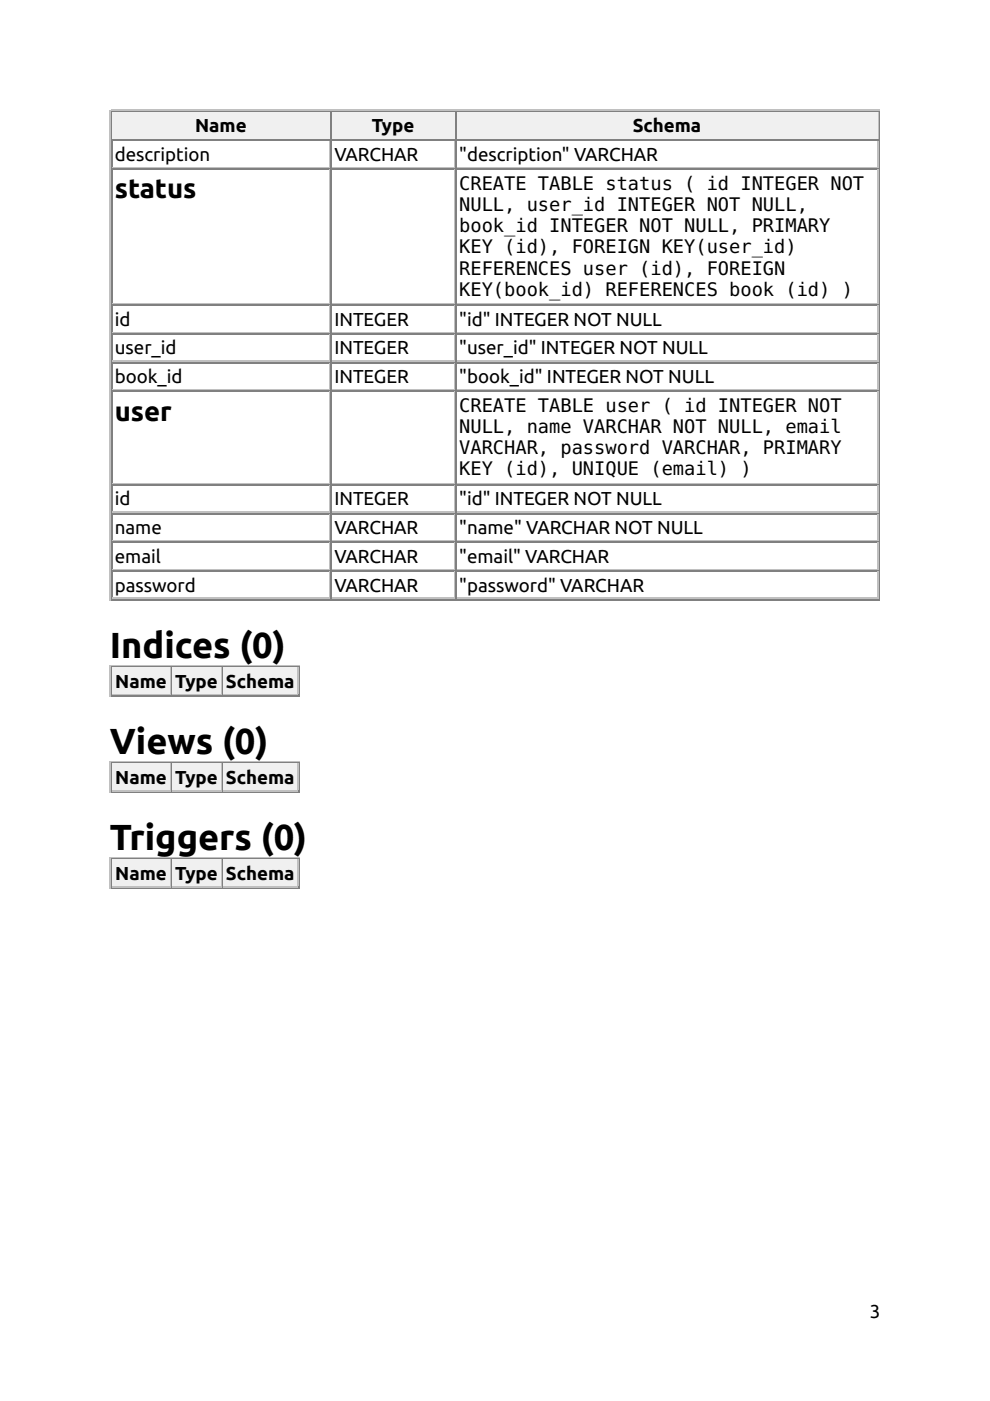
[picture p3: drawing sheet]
<svg xmlns="http://www.w3.org/2000/svg" width="210mm" height="297mm" viewBox="0 0 210 297" stroke-linecap="round" stroke-linejoin="round" font-family="sans-serif">
<defs><g id="words">
<g font-size="7.7">
<text x="23.3" y="139.4">Indices (0)</text>
<text x="23.3" y="159.8">Views (0)</text>
<text x="23.3" y="180.2">Triggers (0)</text>
</g>
<g font-size="5.8">
<text x="24.3" y="42.1">status</text>
<text x="24.3" y="89.2">user</text>
</g>
<g font-size="4">
<text x="41.4" y="28">Name</text>
<text x="78.8" y="28">Type</text>
<text x="134.1" y="28">Schema</text>
<text x="24.3" y="34.1">description</text>
<text x="70.9" y="34.1">VARCHAR</text>
<text x="97.4" y="34.1">&quot;description&quot; VARCHAR</text>
<text x="97.4" y="40.2">CREATE TABLE status ( id INTEGER NOT</text>
<text x="97.4" y="44.7">NULL, user_id INTEGER NOT NULL,</text>
<text x="97.4" y="49.2">book_id INTEGER NOT NULL, PRIMARY</text>
<text x="97.4" y="53.7">KEY (id), FOREIGN KEY(user_id)</text>
<text x="97.4" y="58.2">REFERENCES user (id), FOREIGN</text>
<text x="97.4" y="62.7">KEY(book_id) REFERENCES book (id) )</text>
<text x="24.3" y="69.1">id</text>
<text x="70.9" y="69.1">INTEGER</text>
<text x="97.4" y="69.1">&quot;id&quot; INTEGER NOT NULL</text>
<text x="24.3" y="75.1">user_id</text>
<text x="70.9" y="75.1">INTEGER</text>
<text x="97.4" y="75.1">&quot;user_id&quot; INTEGER NOT NULL</text>
<text x="24.3" y="81.2">book_id</text>
<text x="70.9" y="81.2">INTEGER</text>
<text x="97.4" y="81.2">&quot;book_id&quot; INTEGER NOT NULL</text>
<text x="97.4" y="87.3">CREATE TABLE user ( id INTEGER NOT</text>
<text x="97.4" y="91.8">NULL, name VARCHAR NOT NULL, email</text>
<text x="97.4" y="96.3">VARCHAR, password VARCHAR, PRIMARY</text>
<text x="97.4" y="100.8">KEY (id), UNIQUE (email) )</text>
<text x="24.3" y="107.2">id</text>
<text x="70.9" y="107.2">INTEGER</text>
<text x="97.4" y="107.2">&quot;id&quot; INTEGER NOT NULL</text>
<text x="24.3" y="113.2">name</text>
<text x="70.9" y="113.2">VARCHAR</text>
<text x="97.4" y="113.2">&quot;name&quot; VARCHAR NOT NULL</text>
<text x="24.3" y="119.3">email</text>
<text x="70.9" y="119.3">VARCHAR</text>
<text x="97.4" y="119.3">&quot;email&quot; VARCHAR</text>
<text x="24.3" y="125.4">password</text>
<text x="70.9" y="125.4">VARCHAR</text>
<text x="97.4" y="125.4">&quot;password&quot; VARCHAR</text>
<text x="24.4" y="145.8">Name</text>
<text x="37.2" y="145.8">Type</text>
<text x="47.9" y="145.8">Schema</text>
<text x="24.4" y="166.2">Name</text>
<text x="37.2" y="166.2">Type</text>
<text x="47.9" y="166.2">Schema</text>
<text x="24.4" y="186.5">Name</text>
<text x="37.2" y="186.5">Type</text>
<text x="47.9" y="186.5">Schema</text>
<text x="184.4" y="279.4">3</text>
</g>
</g></defs>
<path d="M23.4 23.3v104M23.5 23.4h163M23.8 29.5h46.3M70 23.8v5.6" fill="none" stroke="#c0c0c0" stroke-width=".26"/>
<path d="M23.7 23.5v6.1M23.8 23.7h46.3M186.4 23.5v103.5M23.5 127.1h163" fill="none" stroke="#808080" stroke-width=".26"/>
<g fill="#f0f0f0">
<path d="M23.8 23.8h46v5.6h-46z"/>
<path d="M41.3 24.3h11.1v4.5h-11.1z"/>
</g>
<path d="M70.2 23.5v6.1M70.4 23.7h26.2" fill="none" stroke="#808080" stroke-width=".26"/>
<path d="M70.4 29.5h26.2M96.4 23.8v5.6" fill="none" stroke="#c0c0c0" stroke-width=".26"/>
<g fill="#f0f0f0">
<path d="M70.4 23.8h25.9v5.6h-25.9z"/>
<path d="M78.6 24.3h9.5v4.5h-9.5z"/>
</g>
<path d="M96.7 23.5v6.1M96.8 23.7h89.5" fill="none" stroke="#808080" stroke-width=".26"/>
<path d="M96.8 29.5h89.5M186.1 23.8v5.6" fill="none" stroke="#c0c0c0" stroke-width=".26"/>
<g fill="#f0f0f0">
<path d="M96.8 23.8h89.2v5.6h-89.2z"/>
<path d="M134.1 24.3h14.6v4.5h-14.6z"/>
</g>
<g fill="none" stroke="#808080" stroke-width=".26">
<path d="M23.7 29.6v97.4M23.8 29.8h46.3M23.8 35.9h46.3M70.2 29.6v97.4M70.4 29.8h26.2M70.4 35.9h26.2M96.7 29.6v97.4M96.8 29.8h89.5M96.8 35.9h89.5M23.8 64.7h46.3M23.8 70.8h46.3M23.8 76.9h46.3"/>
<path d="M70.4 64.7h26.2M70.4 70.8h26.2M70.4 76.9h26.2M96.8 64.7h89.5M96.8 70.8h89.5M96.8 76.9h89.5M23.8 82.9h46.3M70.4 82.9h26.2M96.8 82.9h89.5M23.8 102.8h46.3M23.8 108.9h46.3M23.8 115h46.3"/>
<path d="M70.4 102.8h26.2M70.4 108.9h26.2M70.4 115h26.2M96.8 102.8h89.5M96.8 108.9h89.5M96.8 115h89.5M23.8 121h46.3M70.4 121h26.2M96.8 121h89.5M23.5 147.5h40M23.7 141.3v6.1M23.8 141.4h12.4"/>
<path d="M63.4 141.3v6.1"/>
</g>
<g fill="none" stroke="#c0c0c0" stroke-width=".26">
<path d="M23.8 35.6h46.3M70 29.9v5.6M70 36v28.3M70.4 35.6h26.2M96.4 29.9v5.6M96.4 36v28.3M96.8 35.6h89.5M186.1 29.9v5.6M186.1 36v28.3M23.8 64.4h46.3M23.8 70.5h46.3M23.8 76.6h46.3"/>
<path d="M70 64.8v5.6M70 70.9v5.6M70 77v5.5M70.4 64.4h26.2M70.4 70.5h26.2M70.4 76.6h26.2M96.4 64.8v5.6M96.4 70.9v5.6M96.4 77v5.5M96.8 64.4h89.5M96.8 70.5h89.5M96.8 76.6h89.5"/>
<path d="M186.1 64.8v5.6M186.1 70.9v5.6M186.1 77v5.5M23.8 82.7h46.3M70 83.1v19.3M70.4 82.7h26.2M96.4 83.1v19.3M96.8 82.7h89.5M186.1 83.1v19.3M23.8 102.5h46.3M23.8 108.6h46.3M23.8 114.7h46.3"/>
<path d="M70 102.9v5.6M70 109v5.6M70 115.1v5.5M70.4 102.5h26.2M70.4 108.6h26.2M70.4 114.7h26.2M96.4 102.9v5.6M96.4 109v5.6M96.4 115.1v5.5M96.8 102.5h89.5M96.8 108.6h89.5M96.8 114.7h89.5"/>
<path d="M186.1 102.9v5.6M186.1 109v5.6M186.1 115.1v5.5M23.8 120.8h46.3M23.8 126.9h46.3M70 121.2v5.5M70.4 120.8h26.2M70.4 126.9h26.2M96.4 121.2v5.5M96.8 120.8h89.5M96.8 126.9h89.5M186.1 121.2v5.5"/>
<path d="M23.4 141v6.6M23.5 141.2h40M23.8 147.2h12.4M36.1 141.6v5.5"/>
</g>
<g fill="#f0f0f0">
<path d="M23.8 141.6h12.2v5.5h-12.2z"/>
<path d="M24.3 142.1h11.2v4.5h-11.2z"/>
</g>
<path d="M36.4 141.3v6.1M36.5 141.4h10.6" fill="none" stroke="#808080" stroke-width=".26"/>
<path d="M36.5 147.2h10.6M47 141.6v5.5" fill="none" stroke="#c0c0c0" stroke-width=".26"/>
<g fill="#f0f0f0">
<path d="M36.5 141.6h10.3v5.5h-10.3z"/>
<path d="M37 142.1h9.3v4.5h-9.3z"/>
</g>
<path d="M47.2 141.3v6.1M47.4 141.4h15.8" fill="none" stroke="#808080" stroke-width=".26"/>
<path d="M47.4 147.2h15.8M63.1 141.6v5.5" fill="none" stroke="#c0c0c0" stroke-width=".26"/>
<g fill="#f0f0f0">
<path d="M47.4 141.6h15.6v5.5h-15.6z"/>
<path d="M47.9 142.1h14.5v4.5h-14.5z"/>
</g>
<path d="M23.4 161.4v6.6M23.5 161.5h40M23.8 167.6h12.4M36.1 161.9v5.6" fill="none" stroke="#c0c0c0" stroke-width=".26"/>
<path d="M23.5 167.9h40M23.7 161.7v6M23.8 161.8h12.4M63.4 161.7v6" fill="none" stroke="#808080" stroke-width=".26"/>
<g fill="#f0f0f0">
<path d="M23.8 161.9h12.2v5.6h-12.2z"/>
<path d="M24.3 162.5h11.2v4.5h-11.2z"/>
</g>
<path d="M36.4 161.7v6M36.5 161.8h10.6" fill="none" stroke="#808080" stroke-width=".26"/>
<path d="M36.5 167.6h10.6M47 161.9v5.6" fill="none" stroke="#c0c0c0" stroke-width=".26"/>
<g fill="#f0f0f0">
<path d="M36.5 161.9h10.3v5.6h-10.3z"/>
<path d="M37 162.5h9.3v4.5h-9.3z"/>
</g>
<path d="M47.2 161.7v6M47.4 161.8h15.8" fill="none" stroke="#808080" stroke-width=".26"/>
<path d="M47.4 167.6h15.8M63.1 161.9v5.6" fill="none" stroke="#c0c0c0" stroke-width=".26"/>
<g fill="#f0f0f0">
<path d="M47.4 161.9h15.6v5.6h-15.6z"/>
<path d="M47.9 162.5h14.5v4.5h-14.5z"/>
</g>
<path d="M23.4 181.8v6.6M23.5 181.9h40M23.8 188h12.4M36.1 182.3v5.6" fill="none" stroke="#c0c0c0" stroke-width=".26"/>
<path d="M23.5 188.3h40M23.7 182v6.1M23.8 182.2h12.4M63.4 182v6.1" fill="none" stroke="#808080" stroke-width=".26"/>
<g fill="#f0f0f0">
<path d="M23.8 182.3h12.2v5.6h-12.2z"/>
<path d="M24.3 182.8h11.2v4.5h-11.2z"/>
</g>
<path d="M36.4 182v6.1M36.5 182.2h10.6" fill="none" stroke="#808080" stroke-width=".26"/>
<path d="M36.5 188h10.6M47 182.3v5.6" fill="none" stroke="#c0c0c0" stroke-width=".26"/>
<g fill="#f0f0f0">
<path d="M36.5 182.3h10.3v5.6h-10.3z"/>
<path d="M37 182.8h9.3v4.5h-9.3z"/>
</g>
<path d="M47.2 182v6.1M47.4 182.2h15.8" fill="none" stroke="#808080" stroke-width=".26"/>
<path d="M47.4 188h15.8M63.1 182.3v5.6" fill="none" stroke="#c0c0c0" stroke-width=".26"/>
<g fill="#f0f0f0">
<path d="M47.4 182.3h15.6v5.6h-15.6z"/>
<path d="M47.9 182.8h14.5v4.5h-14.5z"/>
</g>
<use href="#words"/>
</svg>
